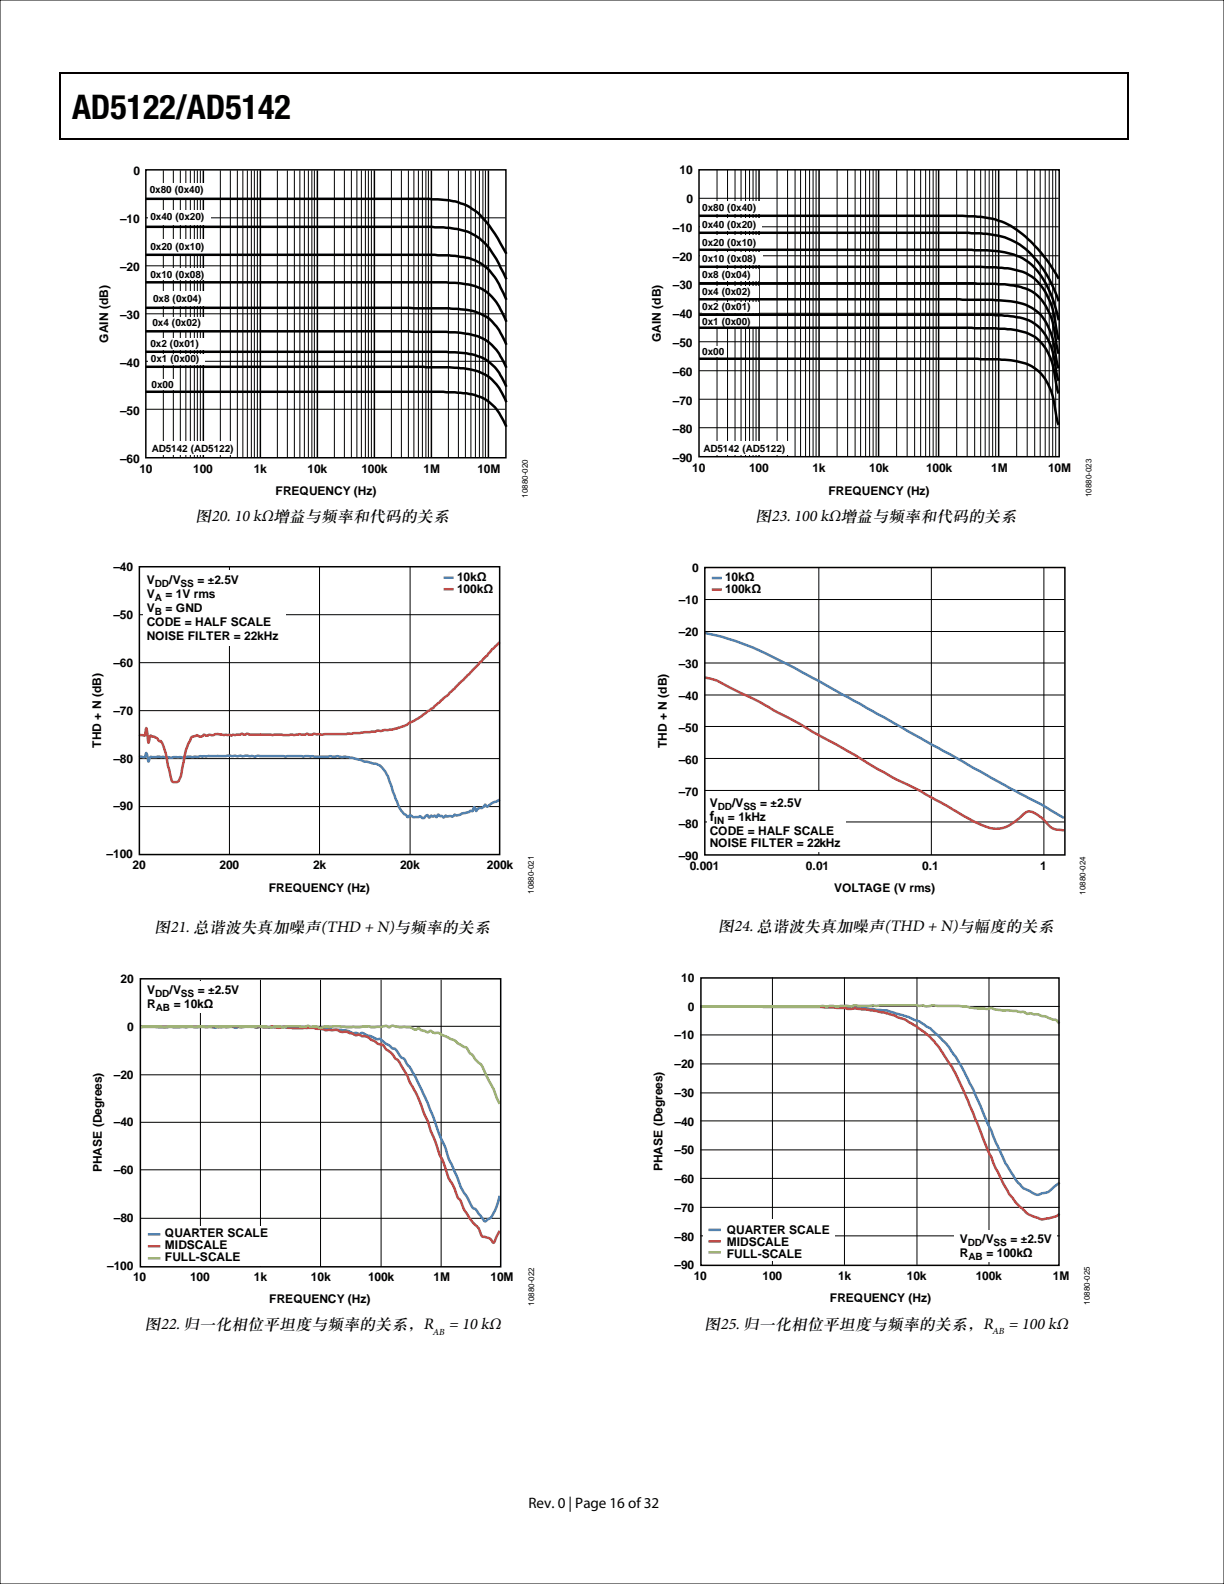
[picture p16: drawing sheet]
<svg xmlns="http://www.w3.org/2000/svg" width="216mm" height="279mm" viewBox="0 0 216 279" stroke-linecap="round" stroke-linejoin="round" font-family="sans-serif">
<defs><g id="words">
<text font-size="6" x="12.7" y="21.1">AD5122/AD5142</text>
<g font-size="2.9">
<text x="34.5" y="91.9">图20. 10 kΩ增益与频率和代码的关系</text>
<text x="133.2" y="91.9">图23. 100 kΩ增益与频率和代码的关系</text>
<text x="27.2" y="164.4">图21. 总谐波失真加噪声(THD + N)与频率的关系</text>
<text x="126.7" y="164.3">图24. 总谐波失真加噪声(THD + N)与幅度的关系</text>
<text x="25.5" y="234.5">图22. 归一化相位平坦度与频率的关系，R</text>
<text x="79.2" y="234.5">= 10 kΩ</text>
<text x="124.3" y="234.4">图25. 归一化相位平坦度与频率的关系，R</text>
<text x="177.9" y="234.4">= 100 kΩ</text>
</g>
<text font-size="2.7" x="93.2" y="266">Rev. 0 | Page 16 of 32</text>
<text font-size="2.5" x="125.2" y="144.9">f</text>
<g font-size="2.1">
<text x="23.5" y="30.8">0</text>
<text x="119.9" y="30.8">10</text>
<text x="121.1" y="35.8">0</text>
<text x="21.2" y="39.3">–10</text>
<text x="118.7" y="40.9">–10</text>
<text x="21.2" y="47.8">–20</text>
<text x="118.7" y="46">–20</text>
<text x="118.7" y="51.1">–30</text>
<text x="21.2" y="56.2">–30</text>
<text x="118.7" y="56.1">–40</text>
<text x="19.1" y="60.4" transform="rotate(-90 19.1 60.4)">GAIN (dB)</text>
<text x="21.2" y="64.7">–40</text>
<text x="116.6" y="60.4" transform="rotate(-90 116.6 60.4)">GAIN (dB)</text>
<text x="118.7" y="61.2">–50</text>
<text x="118.7" y="71.4">–70</text>
<text x="118.7" y="66.3">–60</text>
<text x="21.2" y="73.1">–50</text>
<text x="118.7" y="76.4">–80</text>
<text x="21.2" y="81.6">–60</text>
<text x="24.6" y="83.4">10</text>
<text x="34.1" y="83.4">100</text>
<text x="44.8" y="83.4">1k</text>
<text x="54.2" y="83.4">10k</text>
<text x="63.7" y="83.4">100k</text>
<text x="74.7" y="83.4">1M</text>
<text x="84.2" y="83.4">10M</text>
<text x="118.7" y="81.5">–90</text>
<text x="122.1" y="83.3">10</text>
<text x="132.1" y="83.3">100</text>
<text x="143.3" y="83.3">1k</text>
<text x="153.3" y="83.3">10k</text>
<text x="163.4" y="83.3">100k</text>
<text x="174.8" y="83.3">1M</text>
<text x="184.9" y="83.3">10M</text>
<text x="48.6" y="87.3">FREQUENCY (Hz)</text>
<text x="146.1" y="87.3">FREQUENCY (Hz)</text>
<text x="20" y="100.8">–40</text>
<text x="122.1" y="100.9">0</text>
<text x="25.9" y="102.9">V</text>
<text x="25.9" y="105.4">V</text>
<text x="25.9" y="107.9">V</text>
<text x="29.2" y="105.4">= 1V rms</text>
<text x="29.2" y="107.9">= GND</text>
<text x="29.8" y="102.9">/V</text>
<text x="34.8" y="102.9">= ±2.5V</text>
<text x="80.6" y="102.5">10kΩ</text>
<text x="80.6" y="104.6">100kΩ</text>
<text x="119.7" y="106.5">–10</text>
<text x="127.9" y="102.6">10kΩ</text>
<text x="127.9" y="104.7">100kΩ</text>
<text x="20" y="109.2">–50</text>
<text x="25.9" y="110.3">CODE = HALF</text>
<text x="25.9" y="112.8">NOISE FILTER = 22kHz</text>
<text x="40.7" y="110.3">SCALE</text>
<text x="119.7" y="112.1">–20</text>
<text x="20" y="117.6">–60</text>
<text x="119.7" y="117.8">–30</text>
<text x="119.7" y="123.4">–40</text>
<text x="17.9" y="131.9" transform="rotate(-90 17.9 131.9)">THD + N (dB)</text>
<text x="20" y="126.1">–70</text>
<text x="117.6" y="132" transform="rotate(-90 117.6 132)">THD + N (dB)</text>
<text x="119.7" y="129.1">–50</text>
<text x="20" y="134.5">–80</text>
<text x="119.7" y="134.7">–60</text>
<text x="20" y="142.9">–90</text>
<text x="119.7" y="140.3">–70</text>
<text x="125.2" y="142.3">V</text>
<text x="129.1" y="142.3">/V</text>
<text x="134.1" y="142.3">= ±2.5V</text>
<text x="119.7" y="146">–80</text>
<text x="125.2" y="147.3">CODE = HALF SCALE</text>
<text x="125.2" y="149.4">NOISE FILTER = 22</text>
<text x="128.4" y="144.9">= 1kHz</text>
<text x="144.5" y="149.4">kHz</text>
<text x="18.8" y="151.4">–100</text>
<text x="23.4" y="153.3">20</text>
<text x="38.7" y="153.3">200</text>
<text x="55.2" y="153.3">2k</text>
<text x="70.6" y="153.3">20k</text>
<text x="85.9" y="153.3">200k</text>
<text x="119.7" y="151.6">–90</text>
<text x="121.7" y="153.4">0.001</text>
<text x="142.2" y="153.4">0.01</text>
<text x="162.7" y="153.4">0.1</text>
<text x="183.5" y="153.4">1</text>
<text x="47.4" y="157.3">FREQUENCY (Hz)</text>
<text x="147.2" y="157.4">VOLTAGE (V rms)</text>
<text x="21.3" y="173.3">20</text>
<text x="120.2" y="173.2">10</text>
<text x="25.9" y="175.4">V</text>
<text x="25.9" y="177.8">R</text>
<text x="29.9" y="175.4">/V</text>
<text x="30.6" y="177.8">= 10k</text>
<text x="34.9" y="175.4">= ±2.5V</text>
<text x="35.9" y="177.8">Ω</text>
<text x="121.3" y="178.2">0</text>
<text x="22.4" y="181.8">0</text>
<text x="119" y="183.3">–10</text>
<text x="20.1" y="190.2">–20</text>
<text x="119" y="188.4">–20</text>
<text x="119" y="193.5">–30</text>
<text x="20.1" y="198.7">–40</text>
<text x="119" y="203.6">–50</text>
<text x="119" y="198.5">–40</text>
<text x="18" y="206.7" transform="rotate(-90 18 206.7)">PHASE (Degrees)</text>
<text x="20.1" y="207.1">–60</text>
<text x="116.9" y="206.6" transform="rotate(-90 116.9 206.6)">PHASE (Degrees)</text>
<text x="119" y="208.7">–60</text>
<text x="20.1" y="215.6">–80</text>
<text x="119" y="213.8">–70</text>
<text x="29.1" y="218.3">QUARTER SCALE</text>
<text x="29.1" y="220.4">MIDSCALE</text>
<text x="119" y="218.8">–80</text>
<text x="128.2" y="217.6">QUARTER SCALE</text>
<text x="128.2" y="219.7">MIDSCA</text>
<text x="128.2" y="221.8">FULL-SCALE</text>
<text x="136.5" y="219.7">LE</text>
<text x="169.3" y="219.2">V</text>
<text x="169.3" y="221.7">R</text>
<text x="173.3" y="219.2">/V</text>
<text x="174" y="221.7">= 100kΩ</text>
<text x="178.2" y="219.2">= ±2.5V</text>
<text x="18.9" y="224">–100</text>
<text x="23.5" y="225.9">10</text>
<text x="29.1" y="222.5">FULL-SCALE</text>
<text x="33.5" y="225.9">100</text>
<text x="44.8" y="225.9">1k</text>
<text x="54.9" y="225.9">10k</text>
<text x="64.9" y="225.9">100k</text>
<text x="76.5" y="225.9">1M</text>
<text x="86.5" y="225.9">10M</text>
<text x="119" y="223.9">–90</text>
<text x="122.4" y="225.8">10</text>
<text x="134.5" y="225.8">100</text>
<text x="147.8" y="225.8">1k</text>
<text x="160" y="225.8">10k</text>
<text x="172.1" y="225.8">100k</text>
<text x="185.7" y="225.8">1M</text>
<text x="47.5" y="229.9">FREQUENCY (Hz)</text>
<text x="146.4" y="229.7">FREQUENCY (Hz)</text>
</g>
<g font-size="1.8">
<text x="26.4" y="34.1">0x80</text>
<text x="30.8" y="34.1">(0x40</text>
<text x="35.3" y="34.1">)</text>
<text x="26.5" y="38.9">0x40</text>
<text x="30.9" y="38.9">(0x20</text>
<text x="35.4" y="38.9">)</text>
<text x="123.9" y="37.2">0x80 (</text>
<text x="123.9" y="40.2">0x40 (</text>
<text x="128.9" y="37.2">0x40)</text>
<text x="128.9" y="40.2">0x20)</text>
<text x="26.5" y="44">0x20</text>
<text x="30.9" y="44">(0x10</text>
<text x="35.4" y="44">)</text>
<text x="123.9" y="43.3">0x20 (</text>
<text x="123.9" y="46.2">0x10 (</text>
<text x="128.9" y="43.3">0x10)</text>
<text x="128.9" y="46.2">0x08)</text>
<text x="26.5" y="49">0x10</text>
<text x="27" y="53.2">0x8 (</text>
<text x="30.9" y="49">(0x08</text>
<text x="31.1" y="53.2">0x04</text>
<text x="34.9" y="53.2">)</text>
<text x="35.4" y="49">)</text>
<text x="123.9" y="49.1">0x8</text>
<text x="123.9" y="52.1">0x4</text>
<text x="127.3" y="49.1">(0x04</text>
<text x="127.3" y="52.1">(0x02</text>
<text x="131.8" y="49.1">)</text>
<text x="131.8" y="52.1">)</text>
<text x="26.9" y="57.6">0x4 (</text>
<text x="30.9" y="57.6">0x02</text>
<text x="34.8" y="57.6">)</text>
<text x="123.9" y="54.7">0x2</text>
<text x="123.9" y="57.2">0x1</text>
<text x="127.3" y="54.7">(0x01</text>
<text x="127.3" y="57.2">(0x00</text>
<text x="131.8" y="54.7">)</text>
<text x="131.8" y="57.2">)</text>
<text x="26.5" y="61.2">0x2 (</text>
<text x="26.6" y="63.9">0x1 (</text>
<text x="30.6" y="61.2">0x01</text>
<text x="30.7" y="63.9">0x00</text>
<text x="34.5" y="61.2">)</text>
<text x="34.5" y="63.9">)</text>
<text x="123.9" y="62.6">0x0</text>
<text x="126.8" y="62.6">0</text>
<text x="26.7" y="68.4">0x00</text>
<text x="26.8" y="79.7">AD</text>
<text x="29.2" y="79.7">5142</text>
<text x="33.6" y="79.7">(AD5122)</text>
<text x="124.1" y="79.7">AD</text>
<text x="126.6" y="79.7">5142</text>
<text x="131" y="79.7">(</text>
<text x="131.6" y="79.7">AD</text>
<text x="134.1" y="79.7">5122)</text>
<text x="27.3" y="103.5">DD</text>
<text x="27.3" y="105.9">A</text>
<text x="31.8" y="103.5">SS</text>
<text x="27.3" y="108.4">B</text>
<text x="126.6" y="142.8">DD</text>
<text x="131.1" y="142.8">SS</text>
<text x="126" y="145.4">IN</text>
<text x="27.4" y="175.9">DD</text>
<text x="27.5" y="178.4">AB</text>
<text x="31.9" y="175.9">SS</text>
<text x="170.7" y="219.8">DD</text>
<text x="175.3" y="219.8">SS</text>
<text x="170.8" y="222.2">AB</text>
</g>
<g font-size="1.7">
<text x="76.3" y="235.4">AB</text>
<text x="175" y="235.3">AB</text>
</g>
<g font-size="1.4">
<text x="93.1" y="87.8" transform="rotate(-90 93.1 87.8)">10880-020</text>
<text x="192.5" y="87.7" transform="rotate(-90 192.5 87.7)">10880-023</text>
<text x="94.2" y="157.7" transform="rotate(-90 94.2 157.7)">10880-021</text>
<text x="191.5" y="157.8" transform="rotate(-90 191.5 157.8)">10880-024</text>
<text x="94.2" y="230.3" transform="rotate(-90 94.2 230.3)">10880-022</text>
<text x="192.2" y="230.1" transform="rotate(-90 192.2 230.1)">10880-025</text>
</g>
</g></defs>
<g fill="none" stroke="#000" stroke-width=".18">
<path d="M25.7 38.4h63.4M28.8 30v50.7M30.6 30v50.7M31.8 30v50.7M32.8 30v50.7M33.6 30v50.7M34.3 30v50.7M34.8 30v50.7M35.3 30v50.7M38.9 30v50.7M40.6 30v50.7M41.9 30v50.7"/>
<path d="M42.8 30v50.7M43.6 30v50.7M44.3 30v50.7M44.9 30v50.7M45.4 30v50.7M48.9 30v50.7M50.7 30v50.7M51.9 30v50.7M52.9 30v50.7M53.7 30v50.7M54.4 30v50.7M55 30v50.7"/>
<path d="M55.5 30v50.7M59 30v50.7M60.7 30v50.7M62 30v50.7M62.9 30v50.7M63.7 30v50.7M64.4 30v50.7M65 30v50.7M65.5 30v50.7M69 30v50.7M70.8 30v50.7M72 30v50.7"/>
<path d="M73 30v50.7M73.8 30v50.7M74.5 30v50.7M75.1 30v50.7M75.6 30v50.7M79.1 30v50.7M80.9 30v50.7M82.1 30v50.7M83.1 30v50.7M83.9 30v50.7M84.6 30v50.7M85.2 30v50.7"/>
<path d="M85.6 30v50.7M25.7 55.4h63.4M25.7 46.9h63.4M25.7 72.2h63.4M25.7 63.7h63.4"/>
</g>
<path d="M35.9 30v50.7M45.9 30v50.7M56 30v50.7M66 30v50.7M76.1 30v50.7M86.2 30v50.7" fill="none" stroke="#000" stroke-width=".26"/>
<path d="M25.7 58.4h43.2a14.4 14.4 0 0 1 3.9 .1 61.6 61.6 0 0 1 10.1 .5l1.4 .3a8.2 8.2 0 0 1 4.6 4.7l.4 .9M25.7 54.3l47.1 .1a63.7 63.7 0 0 1 10.1 .4 7.6 7.6 0 0 1 5.8 4.7l.6 1.3M25.7 49.8l54.5 .1a9.6 9.6 0 0 1 6.1 2l.2 .2a12.5 12.5 0 0 1 2.8 4.7M25.7 40h47.2a13.2 13.2 0 0 1 3.8 .1l2.6 .1 3 .6a9.9 9.9 0 0 1 5.2 4.8l1.8 3.7M25.7 69.1h49.2a13.2 13.2 0 0 1 3.8 .1h1.5a13.2 13.2 0 0 1 5.3 1.2l.6 .4a9.9 9.9 0 0 1 3.2 4.5M25.7 64.7h49.2a50.5 50.5 0 0 1 8 .5l1.4 .3a8 8 0 0 1 4.8 5l.2 .5M25.7 62.1h54.5a9.5 9.5 0 0 1 7.1 2.7l.8 1 1.2 2.4" fill="none" stroke="#000" stroke-width=".44"/>
<g fill="#fff">
<path d="M26.3 77.8h15v2.4h-15z"/>
<path d="M26.5 32.3h10.3v2.5h-10.3z"/>
<path d="M26.1 37h11v2.6h-11z"/>
<path d="M26.1 42.2h11v2.6h-11z"/>
<path d="M26.1 47.2h11v2.2h-11z"/>
<path d="M26.6 51.4h9.8v2.5h-9.8z"/>
<path d="M26.5 55.9h9.9v2.3h-9.9z"/>
<path d="M26.1 59.7h10.5v2h-10.5z"/>
<path d="M26.2 62.4h9.8v1.9h-9.8z"/>
<path d="M26.4 66.8h4.6v1.9h-4.6z"/>
</g>
<path d="M25.7 35.1h28.2a468.4 468.4 0 0 1 24 .1 9.8 9.8 0 0 1 8.2 4.3l1.4 2.1 1.8 3.2M25.7 44.9h49.5a36.5 36.5 0 0 1 6.8 .5 8.6 8.6 0 0 1 6.5 5.7l.8 1.8" fill="none" stroke="#000" stroke-width=".44"/>
<path d="M25.7 30h63.5v50.7h-63.5zM24.6 100h63.5v50.7h-63.5z" fill="none" stroke="#000" stroke-width=".26"/>
<path d="M40.5 100v50.6M56.4 100v50.6M72.3 100v50.6M24.6 116.9h63.5M24.6 108.4h63.5M24.6 133.8h63.5M24.6 125.4h63.5M24.6 142.3h63.5" fill="none" stroke="#000" stroke-width=".18"/>
<path d="M78.2 101.9h1.8M24.6 133.5h.5a.35 .35 0 0 0 .5-.1l.2-.6 .4 1.5 .4-.8 5.6 .1 .3-.1h2.2l.7-.1 .9 .1 .5-.2h3.3h1.3l.5 .1 1.7-.1 1.3 .2 .6-.2 4.8 .2 9.2-.1a1.94 1.94 0 0 0 1.4 .1l1.2 .1 3.4 1a3 3 0 0 1 2.8 2.1l1.7 4.7a4.2 4.2 0 0 0 1.7 2.5l.3 .2 .4-.3a1.32 1.32 0 0 0 1.7 .1l.4 .4h.3l.3-.4 .3-.1 .3 .4 .3-.3h.1a.3 .3 0 0 0 .6 0l.3 .2 .3-.4 .3 .2h.4l.2 .3 .4-.3a.42 .42 0 0 0 .6 0l.6 .1 .4-.3a1.04 1.04 0 0 0 1.1-.1l.2-.1 1.3-.3 .2-.2 .4 .1 .2-.7 .4 .7a.96 .96 0 0 1 1.1-.6l.5-.6 .3 .4 .8-.6 1.4-.7" fill="none" stroke="#4a7ebb" stroke-width=".44"/>
<path d="M78.2 103.9h1.8M88.1 113.3l-1.3 1.2-.9 1.2-1.2 1.1-1.9 2.1-3.8 3.7-.8 .5-1.8 1.8-.4 .1-2.2 1.7-1.6 .8a7.7 7.7 0 0 1-4.2 1.3l-.9 .2-.6-.1-.3 .2-3.5 .2a26 26 0 0 1-5.6 .2l-1.2 .1-.5-.2-.4 .2a.81 .81 0 0 1-.8-.2l-.4 .2-1-.1-.9 .2-7.3-.1a.89 .89 0 0 1-1-.2l-.1 .1a.6 .6 0 0 1-.8-.1 .89 .89 0 0 1-1 .2l-.3 .1a.42 .42 0 0 0-.6 .1l-.3-.2-1 .1-.5-.2a2.12 2.12 0 0 0-1.6 .2h-.1a.42 .42 0 0 0-.6 .1l-.7-.2a.78 .78 0 0 1-1.3 .1l-.2 .1a.99 .99 0 0 0-1 .9l-.1 .2a21.1 21.1 0 0 0-1.5 6l-.1 .3a.81 .81 0 0 1-.9 .8 .81 .81 0 0 1-.8-.9l-1-4.7a3.3 3.3 0 0 0-.8-1.7h-.2a1.42 1.42 0 0 0-1.3-.8l-.3-.1-.3 1.2-.4-2.6-.2 1.4-1-.2" fill="none" stroke="#be4b48" stroke-width=".44"/>
<path d="M25.2 100.6h25.2v13.4h-25.2z" fill="#fff"/>
<path d="M35.4 172.8v50.7M45.9 172.8v50.7M56.5 172.8v50.7M67.2 172.8v50.7M77.8 172.8v50.7M24.8 198h63.5M24.8 189.6h63.5M24.8 181h63.5M24.8 214.9h63.5M24.8 206.3h63.5" fill="none" stroke="#000" stroke-width=".18"/>
<path d="M24.8 181.2l12.3-.1a1.83 1.83 0 0 0 1.4 0h2.6l.5 .2 .5-.2 .6 .1 1.4-.1 1.2 .2a4 4 0 0 1 2.3 0l1.4-.2h1.1l.5 .2 .7-.1a.71 .71 0 0 0 .9-.1l.5 .2 .6-.2a5.8 5.8 0 0 0 2.4 .2l.9 .2h.9a1.09 1.09 0 0 1 1.1 .1h1.6l1.5 .4a1.09 1.09 0 0 0 1.1 .2h.2a.41 .41 0 0 0 .7 0h.3l.9 .5 1.1 .4a1.09 1.09 0 0 0 1 .1l.9 .8 .9 .5a.81 .81 0 0 0 .9 .5l.7 1a1.22 1.22 0 0 0 .9 .8l2 3.2 2 4.2 1.1 2.6a40.2 40.2 0 0 0 2.3 6.1 6 6 0 0 0 1 2.5l1.6 3.9 1.4 2.5a2.12 2.12 0 0 0 1.2 1.5l1.1 1.4a.98 .98 0 0 0 .7 .7l.3-.3a2.96 2.96 0 0 0 1.5-2l.6-2.2" fill="none" stroke="#4a7ebb" stroke-width=".44"/>
<path d="M24.8 181.1h21.2a4 4 0 0 0 2.2 0 2.34 2.34 0 0 0 1.9 0 15.9 15.9 0 0 0 4.8 .2l1.9 .2a1.75 1.75 0 0 0 1.4 .2h.4a1.69 1.69 0 0 1 1.6 .3h.3a1.88 1.88 0 0 1 1.4 .3l.9 .3h.7a1.11 1.11 0 0 0 1.1 .2l.9 .6 .5 .2a2.62 2.62 0 0 0 1.6 .8l.5 .7a4.4 4.4 0 0 1 1.8 1.7l.5 .4 1.4 2.5 .5 1.1a25.5 25.5 0 0 1 2.7 6.1l.4 .8 .6 1.8 1 2.5a7.4 7.4 0 0 0 1.1 2.7l.4 1.1a7.6 7.6 0 0 0 1.4 3.3l.2 .3a7 7 0 0 0 1.3 2.7 12.2 12.2 0 0 0 3 4.6l.3 .7a.82 .82 0 0 0 1 .8 1.45 1.45 0 0 1 1.2 1h.2l.1-.1 .9-2" fill="none" stroke="#be4b48" stroke-width=".44"/>
<path d="M24.8 181.1l4.2 .1 4.8-.2a2.11 2.11 0 0 0 1.6 0h11.5a4.7 4.7 0 0 0 2.3 .1 1.62 1.62 0 0 0 1.4-.1 6.7 6.7 0 0 1 2.8 .2 1.31 1.31 0 0 1 1.5 0 1.72 1.72 0 0 1 1.5 .1h.2a1.9 1.9 0 0 1 1.4-.2l1.6-.1 1.6 .2h2.1l1.6-.2 1.1 .2 1.2-.1a1.38 1.38 0 0 1 1.4 .1 2 2 0 0 1 1.8 0l1.1-.1a2.84 2.84 0 0 1 1.8 .5 .52 .52 0 0 1 .9 0l.9 .3a.58 .58 0 0 0 .9-.1 1.46 1.46 0 0 0 1.4 .4l1.9 1a2.5 2.5 0 0 1 1.4 .8l1.3 .7a1.48 1.48 0 0 1 .8 1l.6 .4 1 1.4a3.2 3.2 0 0 1 1.2 1.9l1.5 2.7 1 2.6" fill="none" stroke="#98b954" stroke-width=".44"/>
<path d="M24.8 172.7h63.5v50.8h-63.5z" fill="none" stroke="#000" stroke-width=".26"/>
<g fill="#fff">
<path d="M25.4 216.3h23.3v7h-23.3z"/>
<path d="M25.2 173h19.1v5.6h-19.1z"/>
</g>
<path d="M26.1 217.7h2.2" fill="none" stroke="#4a7ebb" stroke-width=".44"/>
<path d="M26.1 219.8h2.2" fill="none" stroke="#be4b48" stroke-width=".44"/>
<path d="M26.1 222h2.2" fill="none" stroke="#98b954" stroke-width=".44"/>
<g fill="none" stroke="#000" stroke-width=".18">
<path d="M123.3 35h63.4M126.5 30v50.6M128.3 30v50.6M129.7 30v50.6M130.7 30v50.6M131.5 30v50.6M132.2 30v50.6M132.8 30v50.6M133.4 30v50.6M137.1 30v50.6M138.9 30v50.6M140.2 30v50.6"/>
<path d="M141.2 30v50.6M142.1 30v50.6M142.8 30v50.6M143.4 30v50.6M143.9 30v50.6M147.7 30v50.6M149.5 30v50.6M150.8 30v50.6M151.8 30v50.6M152.7 30v50.6M153.4 30v50.6M154 30v50.6"/>
<path d="M154.5 30v50.6M158.2 30v50.6M160 30v50.6M161.3 30v50.6M162.4 30v50.6M163.3 30v50.6M164 30v50.6M164.6 30v50.6M165.1 30v50.6M168.7 30v50.6M170.6 30v50.6M171.9 30v50.6"/>
<path d="M173 30v50.6M173.8 30v50.6M174.5 30v50.6M175.1 30v50.6M175.6 30v50.6M179.3 30v50.6M181.2 30v50.6M182.5 30v50.6M183.5 30v50.6M184.4 30v50.6M185.1 30v50.6M185.7 30v50.6"/>
<path d="M186.2 30v50.6M123.3 55.3h63.4M123.3 50.1h63.4M123.3 45.1h63.4M123.3 40h63.4M123.3 75.4h63.4M123.3 70.4h63.4M123.3 65.4h63.4M123.3 60.3h63.4"/>
</g>
<path d="M133.9 30v50.6M144.5 30v50.6M155 30v50.6M165.6 30v50.6M176.2 30v50.6" fill="none" stroke="#000" stroke-width=".26"/>
<g fill="#fff">
<path d="M123.8 35.4h11.1v2.3h-11.1z"/>
<path d="M123.6 38.4h10.8v2.3h-10.8z"/>
<path d="M123.8 41.5h11.1v2.6h-11.1z"/>
<path d="M123.6 44.5h11v2.2h-11z"/>
<path d="M123.8 47.5h9.9v2.1h-9.9z"/>
<path d="M123.8 50.5h9.9v2h-9.9z"/>
<path d="M123.8 53.2h9.9v1.9h-9.9z"/>
<path d="M123.8 55.8h9.9v1.8h-9.9z"/>
<path d="M123.8 61.1h4.1v1.8h-4.1z"/>
</g>
<path d="M123.3 38.1h25.5a476.3 476.3 0 0 1 23.4 .1 15.7 15.7 0 0 1 5 1.1 15.5 15.5 0 0 1 4 2.7l2.1 2.2 1.3 1.6 2.1 3.4M123.3 57.8l48.6 .1a29.5 29.5 0 0 1 9 .8l.5 .2a7.8 7.8 0 0 1 4.3 5.4l.7 4.2 .3 .9M123.3 55.5h51.8l2.4 .2a9.3 9.3 0 0 1 5.5 1.8 10.3 10.3 0 0 1 3.1 7l.6 2.7M123.3 52.8h45.7l6.1 .1 3.2 .2 2.1 .5a7.4 7.4 0 0 1 4.9 5l.5 1.8 .6 3.6 .3 1M123.3 50h48.6l5.6 .2a9.5 9.5 0 0 1 5.5 2 11.2 11.2 0 0 1 3.1 6.8l.6 3.4M123.3 47.1h49.7l3.7 .1a12.6 12.6 0 0 1 4 .9 9 9 0 0 1 4.6 5.4l.5 1.6 .9 4.8M123.3 44.1h37.8a188.5 188.5 0 0 1 14.3 .1l2.9 .6a9.3 9.3 0 0 1 6.1 5.1l1.3 2.8 1 3.8M123.3 41.1h27a461.6 461.6 0 0 1 22.9 .1l2.4 .3a10.9 10.9 0 0 1 3.7 1.3 18.6 18.6 0 0 1 7.3 9.8l.1 .5M123.3 63.3h36.5a257.7 257.7 0 0 1 17.4 .2l1.9 .2 1.3 .3a7.3 7.3 0 0 1 5.1 5.3l.9 4.7 .3 .9" fill="none" stroke="#000" stroke-width=".44"/>
<path d="M123.3 30h63.5v50.6h-63.5z" fill="none" stroke="#000" stroke-width=".26"/>
<path d="M123.6 77.8h15.8v2.4h-15.8z" fill="#fff"/>
<path d="M124.3 116.9h63.4M124.3 111.4h63.4M124.3 105.7h63.4M144.4 100v50.8M164.3 100v50.8M184.1 100v50.8M124.3 139.4h63.4M124.3 133.8h63.4M124.3 128.1h63.4M124.3 122.6h63.4M124.3 145h63.4" fill="none" stroke="#000" stroke-width=".18"/>
<path d="M124.3 111.7l3 .6 3.4 1.1a70.7 70.7 0 0 1 9.7 4.6l11.4 6.2 23.2 13.1 8.5 4.5 4.2 2.5M125.6 102h1.7" fill="none" stroke="#4a7ebb" stroke-width=".44"/>
<path d="M124.3 119.5a9.2 9.2 0 0 1 4.3 1.7l5.5 2.7 13.4 7.4 10.2 6 4.6 2.2 4.3 2.4a41.1 41.1 0 0 0 8 4.1 5.4 5.4 0 0 0 5-1.5l.7-.7a1.57 1.57 0 0 1 2.4-.3l1.5 1.2a3.2 3.2 0 0 0 3 1.7l.5 .1M125.6 104h1.7" fill="none" stroke="#be4b48" stroke-width=".44"/>
<path d="M124.7 139.6h24.4v10.7h-24.4z" fill="#fff"/>
<path d="M124.3 100.1h63.5v50.7h-63.5z" fill="none" stroke="#000" stroke-width=".26"/>
<g fill="none" stroke="#000" stroke-width=".18">
<path d="M123.5 177.5h63.4M136.2 172.4v50.7M149 172.4v50.7M161.7 172.4v50.7M174.4 172.4v50.7M123.5 197.7h63.4M123.5 192.8h63.4M123.5 187.7h63.4M123.5 182.5h63.4M123.5 218h63.4M123.5 213h63.4M123.5 207.9h63.4"/>
<path d="M123.5 202.8h63.4"/>
</g>
<path d="M123.5 177.5h11.9a114.5 114.5 0 0 1 12 .2l2.1-.1 3.2 .2 1.7 .3a14.7 14.7 0 0 1 4.4 .9l1.4 .4 .8 .3a11.7 11.7 0 0 1 4.1 2.7l.9 .8a24.1 24.1 0 0 1 3.3 4.5l2.4 4.5 4.3 10a28.6 28.6 0 0 0 3.7 6.5 4.6 4.6 0 0 0 2.2 1.5 1.59 1.59 0 0 0 2 .3 2.38 2.38 0 0 0 1.9-1.1l1.1-.8" fill="none" stroke="#4a7ebb" stroke-width=".44"/>
<path d="M123.5 177.5l13 .1a163.2 163.2 0 0 1 15.5 .5h.9l2.1 .4a11.2 11.2 0 0 1 3.6 1 3.9 3.9 0 0 1 1.9 .9l.8 .5a15.8 15.8 0 0 1 5.8 6.1 39 39 0 0 1 3.9 7.9l3.2 7.9 2.2 4.8a17.5 17.5 0 0 0 2.9 4.7l.8 .7a5.7 5.7 0 0 0 3.2 1.9l.6 .2 1-.2 1.4-.3 .6-.5" fill="none" stroke="#be4b48" stroke-width=".44"/>
<path d="M123.5 177.5h24.1l1.5-.1 1.1 .1 .6-.2 11.8 .1a4.1 4.1 0 0 0 2.1-.1l.7 .1a29.9 29.9 0 0 1 6.9 .5h2.1a.87 .87 0 0 1 1.1 .2l1.2 .1a10.7 10.7 0 0 1 4.3 .5l.2 .1 .4-.1 .9 .2a10.9 10.9 0 0 1 3.3 1 .76 .76 0 0 1 .9 .4l.2 .2" fill="none" stroke="#98b954" stroke-width=".44"/>
<path d="M124.1 215.1h23.1v7.4h-23.1z" fill="#fff"/>
<path d="M125 216.9h2.2" fill="none" stroke="#4a7ebb" stroke-width=".44"/>
<path d="M125 219h2.2" fill="none" stroke="#be4b48" stroke-width=".44"/>
<path d="M125 220.9h2.2" fill="none" stroke="#98b954" stroke-width=".44"/>
<path d="M123.6 172.5h63.2v50.7h-63.2z" fill="none" stroke="#000" stroke-width=".26"/>
<path d="M168.4 216.9h18v5.7h-18z" fill="#fff"/>
<path d="M10.5 12.7h.3v1h-.3zM198.8 12.7h.2v1h-.2zM198.8 12.7h.2v.3h-.2zM198.8 24.4h.2v.3h-.2z" fill="#000"/>
<path d="M10.5 12.8h188.3M10.7 13.7v11M198.9 13.7v11M10.5 24.5h188.3" fill="none" stroke="#000" stroke-width=".25"/>
<g fill="#040000">
<path d="M198.8 24.4h.2v.3h-.2z"/>
<path d="M10.5 12.7h.3v1h-.3z"/>
</g>
<path d="M10.5 12.8h188.3" fill="none" stroke="#040000" stroke-width=".25"/>
<g fill="#040000">
<path d="M198.8 12.7h.2v1h-.2z"/>
<path d="M198.8 12.7h.2v.3h-.2z"/>
</g>
<path d="M10.7 13.7v11M198.9 13.7v11M10.5 24.5h188.3" fill="none" stroke="#040000" stroke-width=".25"/>
<path d="M0 0h215.9v279.4h-215.9z" fill="none" stroke="#000" stroke-width=".18"/>
<use href="#words"/>
</svg>
